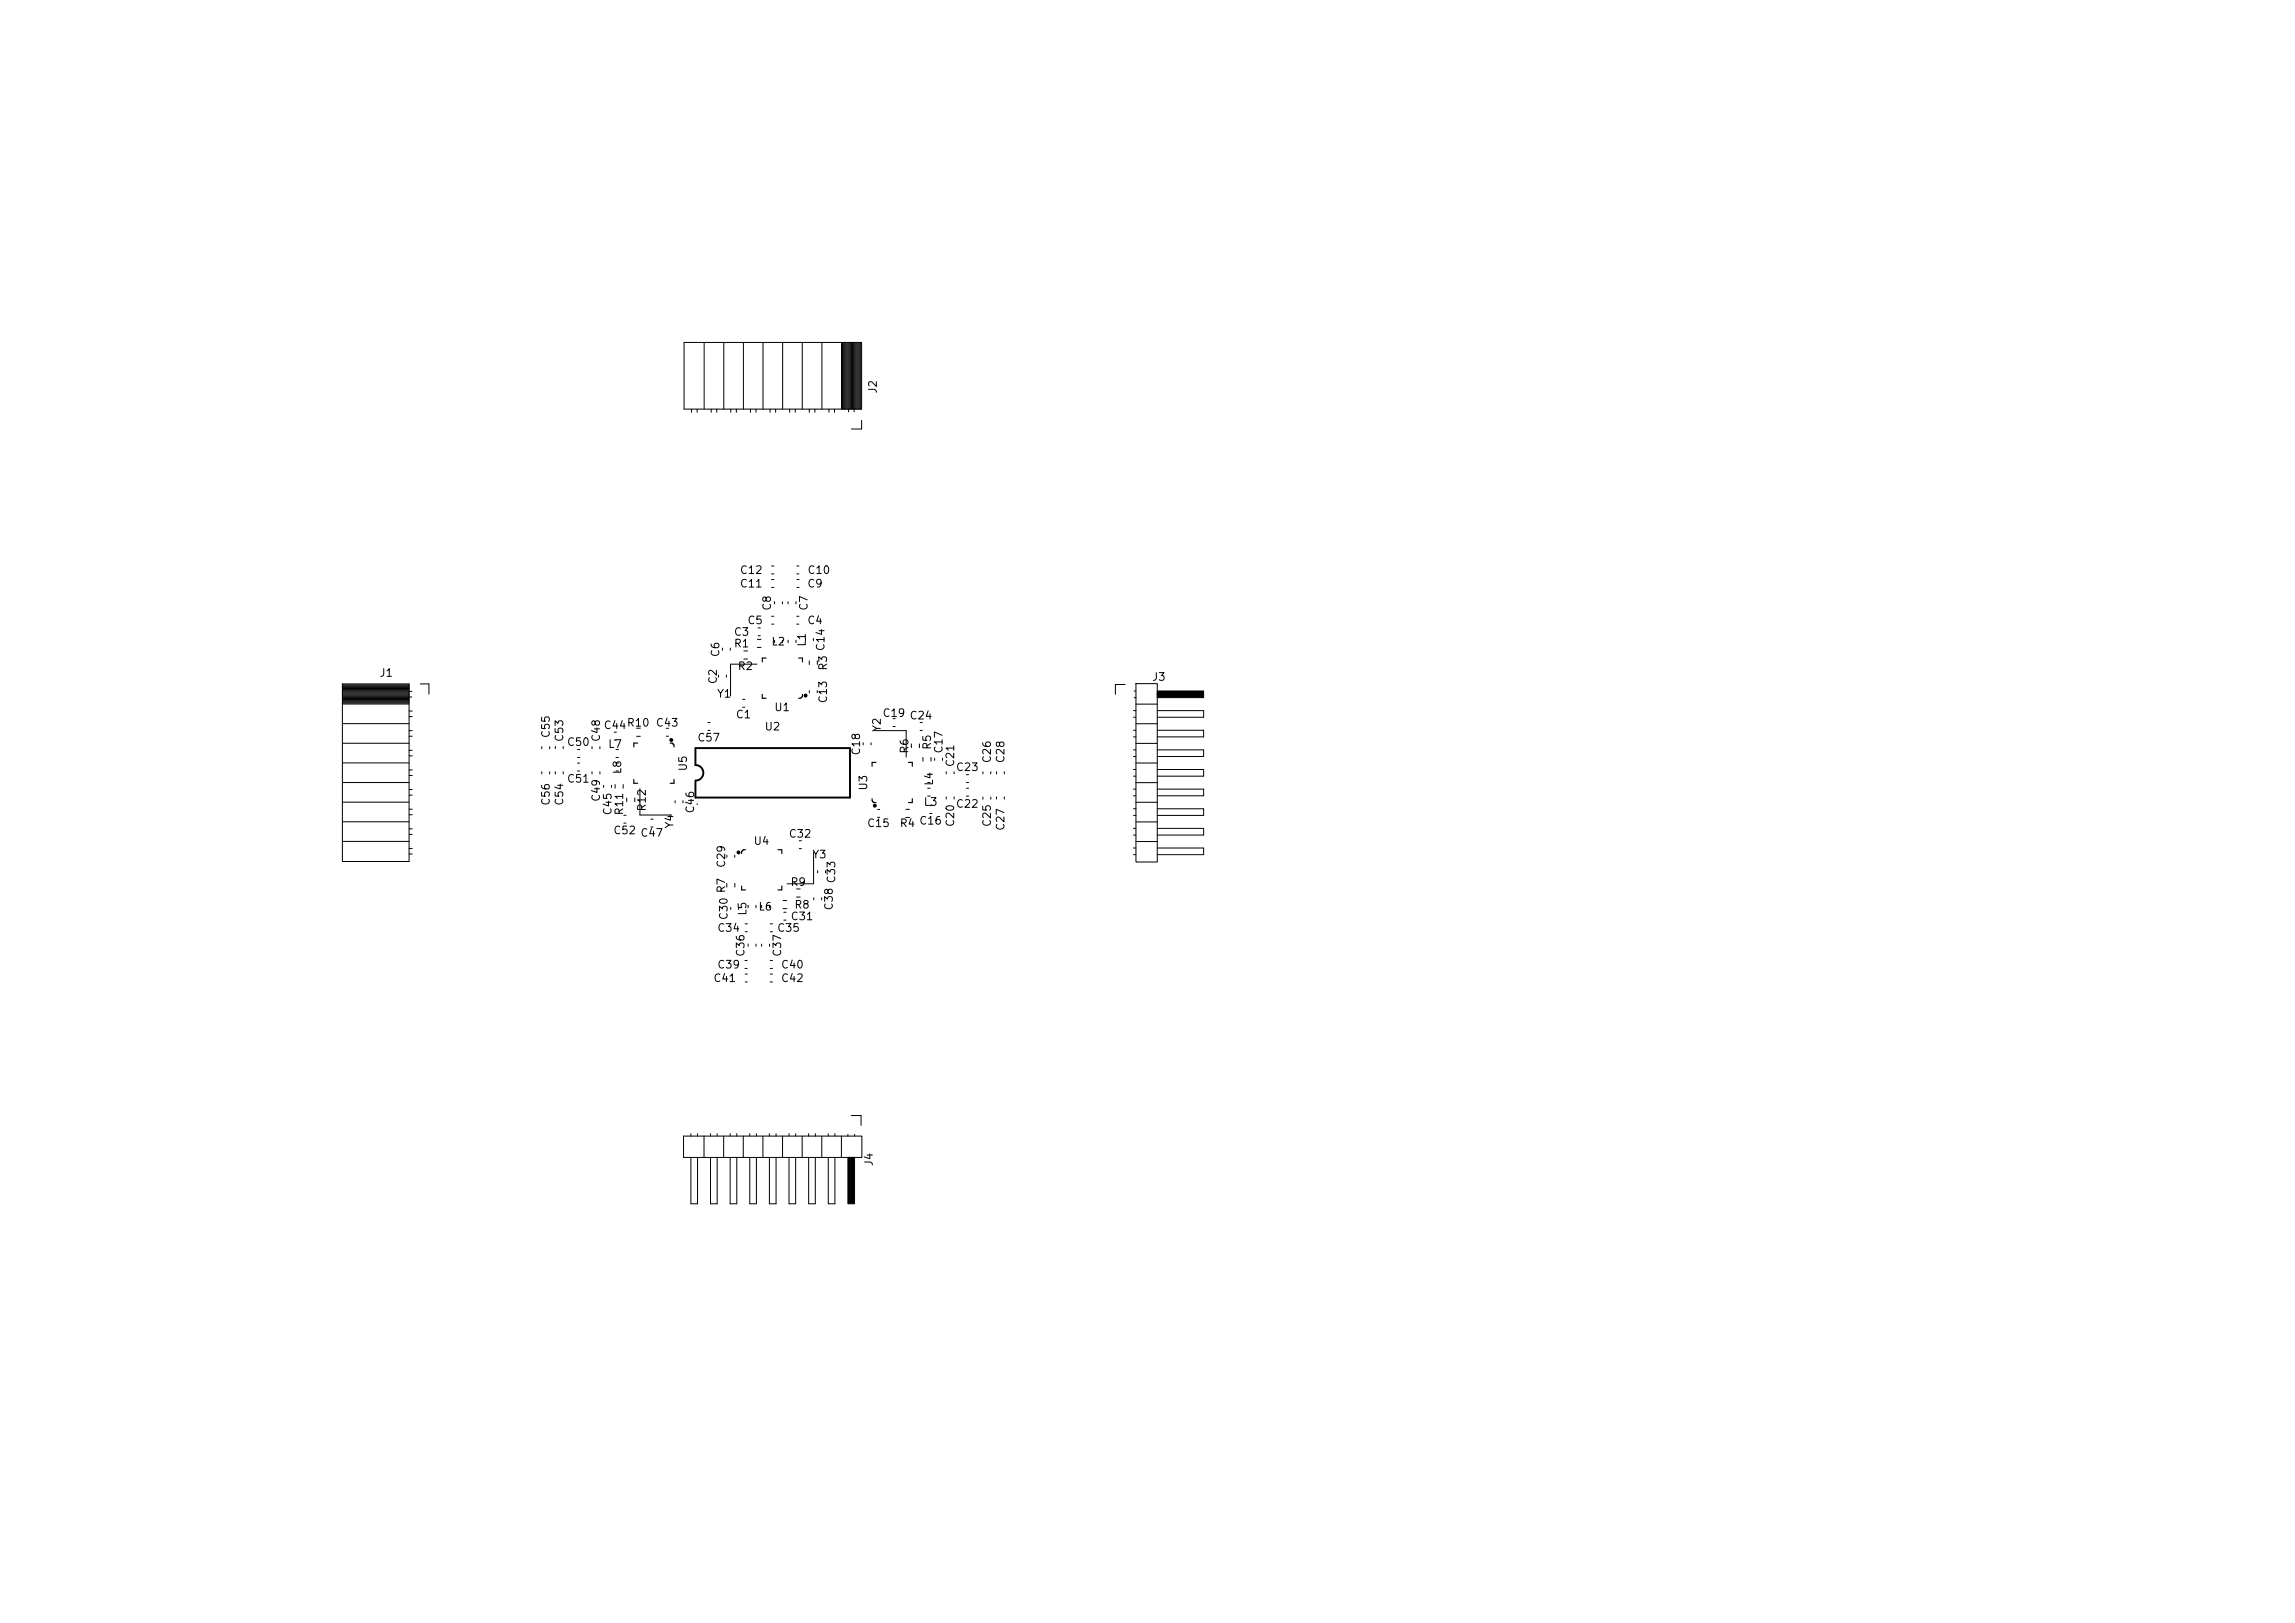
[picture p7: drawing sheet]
<svg xmlns="http://www.w3.org/2000/svg" width="297mm" height="210mm" viewBox="0 0 297 210" stroke-linecap="round" stroke-linejoin="round" font-family="sans-serif">
<defs><g id="words">
<g font-size="1">
<text x="113.7" y="51" transform="rotate(-90 113.7 51)">J2</text>
<text x="95.7" y="76.3">C11</text>
<text x="95.7" y="74.5">C12</text>
<text x="104.4" y="76.3">C9</text>
<text x="104.4" y="74.5">C10</text>
<text x="94.9" y="82.5">C3</text>
<text x="96.6" y="81">C5</text>
<text x="99.7" y="83.8">L2</text>
<text x="100" y="79.1" transform="rotate(-90 100 79.1)">C8</text>
<text x="104.4" y="81">C4</text>
<text x="104.5" y="83.8" transform="rotate(-90 104.5 83.8)">L1</text>
<text x="104.8" y="79.1" transform="rotate(-90 104.8 79.1)">C7</text>
<text x="49" y="87.8">J1</text>
<text x="93" y="88.6" transform="rotate(-90 93 88.6)">C2</text>
<text x="93.3" y="85.1" transform="rotate(-90 93.3 85.1)">C6</text>
<text x="94.9" y="84">R1</text>
<text x="95.4" y="86.9">R2</text>
<text x="106.9" y="84.3" transform="rotate(-90 106.9 84.3)">C14</text>
<text x="107.3" y="86.9" transform="rotate(-90 107.3 86.9)">R3</text>
<text x="149" y="88.3">J3</text>
<text x="71.4" y="95.6" transform="rotate(-90 71.4 95.6)">C55</text>
<text x="78" y="94.6">C44</text>
<text x="81" y="94.3">R10 C43</text>
<text x="92.7" y="90.5">Y1</text>
<text x="95.1" y="93.2">C1</text>
<text x="98.9" y="94.8">U2</text>
<text x="100.1" y="92.3">U1</text>
<text x="107.3" y="91.1" transform="rotate(-90 107.3 91.1)">C13</text>
<text x="114.1" y="93">C19</text>
<text x="114.2" y="94.8" transform="rotate(-90 114.2 94.8)">Y2</text>
<text x="117.6" y="93.3">C24</text>
<text x="73.1" y="96.1" transform="rotate(-90 73.1 96.1)">C53</text>
<text x="73.3" y="96.8">C50</text>
<text x="73.3" y="101.5">C51</text>
<text x="77.9" y="96.1" transform="rotate(-90 77.9 96.1)">C48</text>
<text x="78.6" y="97">L7</text>
<text x="80.6" y="100.3" transform="rotate(-90 80.6 100.3)">L8</text>
<text x="89.1" y="99.9" transform="rotate(-90 89.1 99.9)">U5</text>
<text x="90.2" y="96.2">C57</text>
<text x="111.5" y="97.8" transform="rotate(-90 111.5 97.8)">C18</text>
<text x="117.8" y="97.6" transform="rotate(-90 117.8 97.6)">R6</text>
<text x="120.7" y="97.1" transform="rotate(-90 120.7 97.1)">R5</text>
<text x="121" y="101.8" transform="rotate(-90 121 101.8)">L4</text>
<text x="122.2" y="97.6" transform="rotate(-90 122.2 97.6)">C17</text>
<text x="123.6" y="100">C23</text>
<text x="123.7" y="99.3" transform="rotate(-90 123.7 99.3)">C21</text>
<text x="128.5" y="98.8" transform="rotate(-90 128.5 98.8)">C26</text>
<text x="130.2" y="98.8" transform="rotate(-90 130.2 98.8)">C28</text>
<text x="71.4" y="104.3" transform="rotate(-90 71.4 104.3)">C56</text>
<text x="73.1" y="104.3" transform="rotate(-90 73.1 104.3)">C54</text>
<text x="77.9" y="103.8" transform="rotate(-90 77.9 103.8)">C49</text>
<text x="79.4" y="105.6" transform="rotate(-90 79.4 105.6)">C45</text>
<text x="80.9" y="105.6" transform="rotate(-90 80.9 105.6)">R11</text>
<text x="83.8" y="105.1" transform="rotate(-90 83.8 105.1)">R12</text>
<text x="87.4" y="107.3" transform="rotate(-90 87.4 107.3)">Y4</text>
<text x="90.1" y="105.3" transform="rotate(-90 90.1 105.3)">C46</text>
<text x="112.1" y="107.3">C15</text>
<text x="112.5" y="102.4" transform="rotate(-90 112.5 102.4)">U3</text>
<text x="116.4" y="107.3">R4</text>
<text x="118.9" y="106.9">C16</text>
<text x="119.5" y="104.5">L3</text>
<text x="123.6" y="104.8">C22</text>
<text x="123.7" y="107.1" transform="rotate(-90 123.7 107.1)">C20</text>
<text x="128.5" y="107.1" transform="rotate(-90 128.5 107.1)">C25</text>
<text x="130.2" y="107.6" transform="rotate(-90 130.2 107.6)">C27</text>
<text x="79.3" y="108.2">C52</text>
<text x="82.8" y="108.5">C47</text>
<text x="94.1" y="112.4" transform="rotate(-90 94.1 112.4)">C29</text>
<text x="97.4" y="109.6">U4</text>
<text x="102" y="108.6">C32</text>
<text x="105" y="111.3">Y3</text>
<text x="94.1" y="115.7" transform="rotate(-90 94.1 115.7)">R7</text>
<text x="94.4" y="119.1" transform="rotate(-90 94.4 119.1)">C30</text>
<text x="96.8" y="118.6" transform="rotate(-90 96.8 118.6)">L5</text>
<text x="98.1" y="118.1">L6</text>
<text x="102.2" y="114.9">R9</text>
<text x="102.2" y="119.3">C31</text>
<text x="102.7" y="117.8">R8</text>
<text x="108" y="117.9" transform="rotate(-90 108 117.9)">C38</text>
<text x="108.3" y="114.4" transform="rotate(-90 108.3 114.4)">C33</text>
<text x="92.7" y="120.8">C34</text>
<text x="92.7" y="125.6">C39</text>
<text x="96.6" y="123.9" transform="rotate(-90 96.6 123.9)">C36</text>
<text x="100.5" y="120.8">C35</text>
<text x="101" y="125.6">C40</text>
<text x="101.3" y="123.9" transform="rotate(-90 101.3 123.9)">C37</text>
<text x="92.2" y="127.3">C41</text>
<text x="101" y="127.3">C42</text>
<text x="113.2" y="151" transform="rotate(-90 113.2 151)">J4</text>
</g>
</g></defs>
<g fill="none" stroke="#000" stroke-width=".13">
<path d="M88.5 44.3h23v8.6h-23zM89.5 52.9v.5M90.2 52.9v.5M91.1 44.3v8.6M92 52.9v.5M92.8 52.9v.5M93.7 44.3v8.6M94.6 52.9v.5M95.3 52.9v.5M96.2 44.3v8.6M97.1 52.9v.5M97.8 52.9v.5"/>
<path d="M98.7 44.3v8.6M99.7 52.9v.5M100.4 52.9v.5M101.3 44.3v8.6M102.2 52.9v.5M102.9 52.9v.5M103.8 44.3v8.6M104.7 52.9v.5M105.5 52.9v.5M106.4 44.3v8.6M107.3 52.9v.5M108 52.9v.5"/>
<path d="M108.9 44.3v8.6M109 44.3v8.6M109.1 44.3v8.6M109.3 44.3v8.6M109.4 44.3v8.6M109.5 44.3v8.6M109.6 44.3v8.6M109.7 44.3v8.6M109.8 52.9v.4M109.8 44.3v8.6M110 44.3v8.6M110.1 44.3v8.6"/>
<path d="M110.2 44.3v8.6M110.3 44.3v8.6M110.4 44.3v8.6M110.6 44.3l-.1 9M110.7 44.3v8.6M110.8 44.3v8.6M110.9 44.3v8.6M111 44.3v8.6M111.1 44.3v8.6M111.3 44.3v8.6M111.4 44.3v8.6M111.5 54.4v1.1h-1.3"/>
<path d="M99.9 79.7h.2M99.9 75h.2M99.9 76h.2M99.9 73.2h.2M99.9 74.3h.2M100.2 77.9v.2M101.3 77.9v.2M102 77.9v.2M103 77.9v.2M103.1 79.7h.3M103.1 73.2h.3M103.1 74.3h.3"/>
<path d="M103.1 75h.3M103.1 76h.3M44.3 90.5h8.6M44.3 88.5h8.6v23h-8.6zM44.3 89.4l9 .1M44.3 98.7h8.6M44.3 96.2h8.6M44.3 93.6h8.6M44.3 91.1h8.6M44.3 91h8.6M44.3 90.9h8.6M44.3 90.7h8.6"/>
<path d="M44.3 90.6h8.6M44.3 90.4h8.6M44.3 90.3h8.6M44.3 90.2h8.6M44.3 90h8.6M44.3 89.9h8.6M44.3 89.8h8.6M44.3 89.7h8.6M44.3 89.6h8.6M44.3 89.3h8.6M44.3 89.2h8.6M44.3 89.1h8.6"/>
<path d="M44.3 89h8.6M44.3 88.9h8.6M44.3 88.7h8.6M44.3 88.6h8.6M52.9 94.5h.5M52.9 95.3h.5M52.9 99.6h.5M52.9 97.8h.5M52.9 97.1h.5M52.9 92.7h.5M52.9 92h.5M52.9 90.2h.4"/>
<path d="M54.4 88.5h1.1v1.3M70.1 96.6v.3M70.1 99.9v.2M71.1 96.6v.3M71.1 99.9v.2M71.9 96.6v.3M71.9 99.9v.2M72.9 96.6v.3M72.9 99.9v.2M74.7 98h.3M74.7 97h.3M74.7 99.8h.3"/>
<path d="M74.7 98.7h.3M76.6 96.6v.3M76.6 99.9v.2M77.6 96.6v.3M77.6 99.9v.2M79.5 94.7h.3M79.5 95.8h.3M79.7 98h.3M79.7 97h.3M79.7 99.8h.3M79.7 98.7h.3M82.4 95.3h.5"/>
<path d="M82.4 94.2h.5M86.2 95.3h.3M86.2 94.2h.3M91.6 94.5h.3M91.6 93.5h.3M93 87.4v.2M93.5 83.9v.2M94 87.4v.2M94.5 83.9v.2M96.1 90.5h.3M96.1 91.5h.3M96.3 85.3h.4"/>
<path d="M96.3 84.2h.4M98 85.9h-3.5v4.2M98 83.8h.5M98 82.7h.5M98.1 82.3h.3M98.1 81.2h.3M99.9 80.8h.2M100.2 82.8v.4M101.3 82.8v.4M102 82.8v.4M103 82.8v.4M103.1 80.8h.3"/>
<path d="M104.2 82.6v.3M104.7 85.5v.5M104.7 89.4v.2M105.3 82.6v.3M105.8 89.4v.2M105.8 85.5v.5M111.7 96.1v.3M112.7 96.1v.3M113.2 94.5h4.1v3.5M115.6 93h.3M115.6 94h.3M117.9 96.3v.4"/>
<path d="M119 96.3v.4M119.1 94.5h.3M119.1 93.5h.3M119.4 98v.5M120.5 98v.5M121 98.1v.3M122 98.1v.3M122.5 99.9v.2M123.5 99.9v.2M127.2 99.9v.2M128.2 99.9v.2M129 99.9v.2"/>
<path d="M130 99.9v.2M145.6 88.6h-1.3v1.2M146.7 94.5h.3M146.7 92h.3M146.7 92.8h.3M146.7 95.4h.3M146.7 97h.3M146.7 97.9h.3M146.7 99.6h.3M146.8 90.3h.2M146.8 89.4h.2M147 98.7h2.8"/>
<path d="M147 96.2h2.8M147 91.1h2.8M147 93.7h2.8M147 88.5h2.8v23h-2.8zM149.8 94.5h6v.9h-6M149.8 92h6v.8h-6M149.8 97h6v.9h-6M149.8 99.6h6v.8h-6M44.3 101.3h8.6M44.3 108.9h8.6M44.3 106.3h8.6M44.3 103.8h8.6"/>
<path d="M52.9 110.5h.5M52.9 109.8h.5M52.9 108h.5M52.9 107.2h.5M52.9 105.4h.5M52.9 104.7h.5M52.9 102.9h.5M52.9 102.2h.5M52.9 100.3h.5M78.1 101.6v.3M79.1 101.6v.3M79.6 101.5v.5"/>
<path d="M80.6 101.5v.5M80.7 106.5h.3M80.7 105.5h.3M81.1 103.3v.4M82.1 103.3v.4M82.8 102v3.5h4.1M84.2 106h.3M84.2 107h.3M87.4 103.6v.3M88.4 103.6v.3M94.1 114.3v.5M94.1 110.7v.2"/>
<path d="M94.6 117.4v.3M95.1 110.7v.2M95.1 114.3v.5M95.6 117.4v.3M96.4 119.5h.3M96.8 117.1v.4M97.8 117.1v.4M98.6 117.1v.4M99.6 117.1v.4M99.7 119.5h.3M101.3 117.6h.5M101.3 116.5h.5"/>
<path d="M101.4 118h.3M101.4 119.1h.3M103.1 116.1h.5M103.1 115h.5M103.4 109.8h.3M103.4 108.8h.3M105.3 110.2v4.2h-3.4M105.3 116.2v.2M105.8 112.7v.2M106.3 116.2v.2M106.8 112.7v.2M113.6 105.8h.3"/>
<path d="M113.6 104.7h.3M117.2 105.8h.5M117.2 104.7h.5M120 103h.4M120 102h.4M120 101.3h.4M120 100.2h.4M120.3 104.2h.3M120.3 105.3h.3M122.5 103.1v.3M123.5 103.1v.3M125.1 103h.3"/>
<path d="M125.1 102h.3M125.1 101.3h.3M125.1 100.2h.3M127.2 103.1v.3M128.2 103.1v.3M129 103.1v.3M130 103.1v.3M146.7 105.5h.3M146.7 100.4h.3M146.7 102.1h.3M146.7 103h.3M146.7 104.7h.3"/>
<path d="M146.7 107.2h.3M146.7 108.1h.3M146.7 109.7h.3M146.7 110.6h.3M147 101.3h2.8M147 106.4h2.8M147 103.8h2.8M147 108.9h2.8M149.8 104.7h6v.8h-6M149.8 102.1h6v.9h-6M149.8 107.2h6v.9h-6M149.8 109.7h6v.9h-6"/>
<path d="M96.4 124.3h.3M96.4 125.3h.3M96.4 127.1h.3M96.4 126h.3M96.4 120.6h.3M96.8 122.2v.2M97.8 122.2v.2M98.6 122.2v.2M99.6 122.2v.2M99.7 127.1h.3M99.7 126h.3M99.7 124.3h.3"/>
<path d="M99.7 125.3h.3M99.7 120.6h.3M88.5 147h23v2.8h-23zM89.4 146.7v.3M89.4 149.8v6h.9v-6M90.3 146.7v.3M91.1 147v2.8M92 149.8v6h.8v-6M92 146.7v.3M92.8 146.7v.3M93.6 147v2.8M94.5 146.7v.3"/>
<path d="M94.5 149.8v6h.9v-6M95.4 146.7v.3M96.2 147v2.8M97 149.8v6h.9v-6M97 146.7v.3M97.9 146.7v.3M98.7 147v2.8M99.6 146.7v.3M99.6 149.8v6h.8v-6M100.4 146.7v.3M101.3 147v2.8M102.1 149.8v6h.9v-6"/>
<path d="M102.1 146.7v.3M103 146.7v.3M103.8 147v2.8M104.7 149.8v6h.8v-6M104.7 146.7v.3M105.5 146.7v.3M106.3 147v2.8M107.2 149.8v6h.9v-6M107.2 146.7v.3M108.1 146.7v.3M108.9 147v2.8M109.7 146.8v.2"/>
<path d="M110.2 144.3h1.2v1.3M110.6 146.8v.2"/>
<circle cx="87.1" cy="96.2" r=".03"/>
<circle cx="103.7" cy="90.3" r=".03"/>
<circle cx="90.2" cy="104.1" r=".03"/>
<circle cx="96.1" cy="110.1" r=".03"/>
<circle cx="113" cy="103.7" r=".03"/>
</g>
<g fill="none" stroke="#000" stroke-width=".25">
<path d="M90 99a1 1 0 0 1 1 1 1 1 0 0 1-.9 1M90 99v-2.2h20v6.4h-20v-2.2"/>
<circle cx="86.9" cy="95.8" r=".13"/>
<circle cx="104.2" cy="90" r=".13"/>
<circle cx="95.6" cy="110.3" r=".13"/>
<circle cx="113.2" cy="104.2" r=".13"/>
</g>
<g fill="none" stroke="#000" stroke-width=".15">
<path d="M82.5 96.2h-.5v.5M86.7 96.2h.3l.2 .2v.3M98.6 89.9v.5h.5M99.1 85.2h-.5v.5M103.3 85.2h.6v.5M103.9 89.9v.2l-.3 .3h-.3M113.4 98.7h-.5v.5M117.6 98.7h.5v.5M82 100.9v.5h.5M87.2 100.9v.5h-.5M96 114.7v.5h.5M96.5 110h-.3l-.2 .2v.3"/>
<path d="M100.7 110h.5v.5M101.2 114.7v.5h-.5M112.9 103.4v.2l.2 .3h.3M118.1 103.4v.5h-.5"/>
</g>
<path d="M149.8 89.4h6v.9h-6zM109.7 149.8h.9v6h-.9z" fill="#000" stroke="#000" stroke-width=".13"/>
<use href="#words"/>
</svg>
